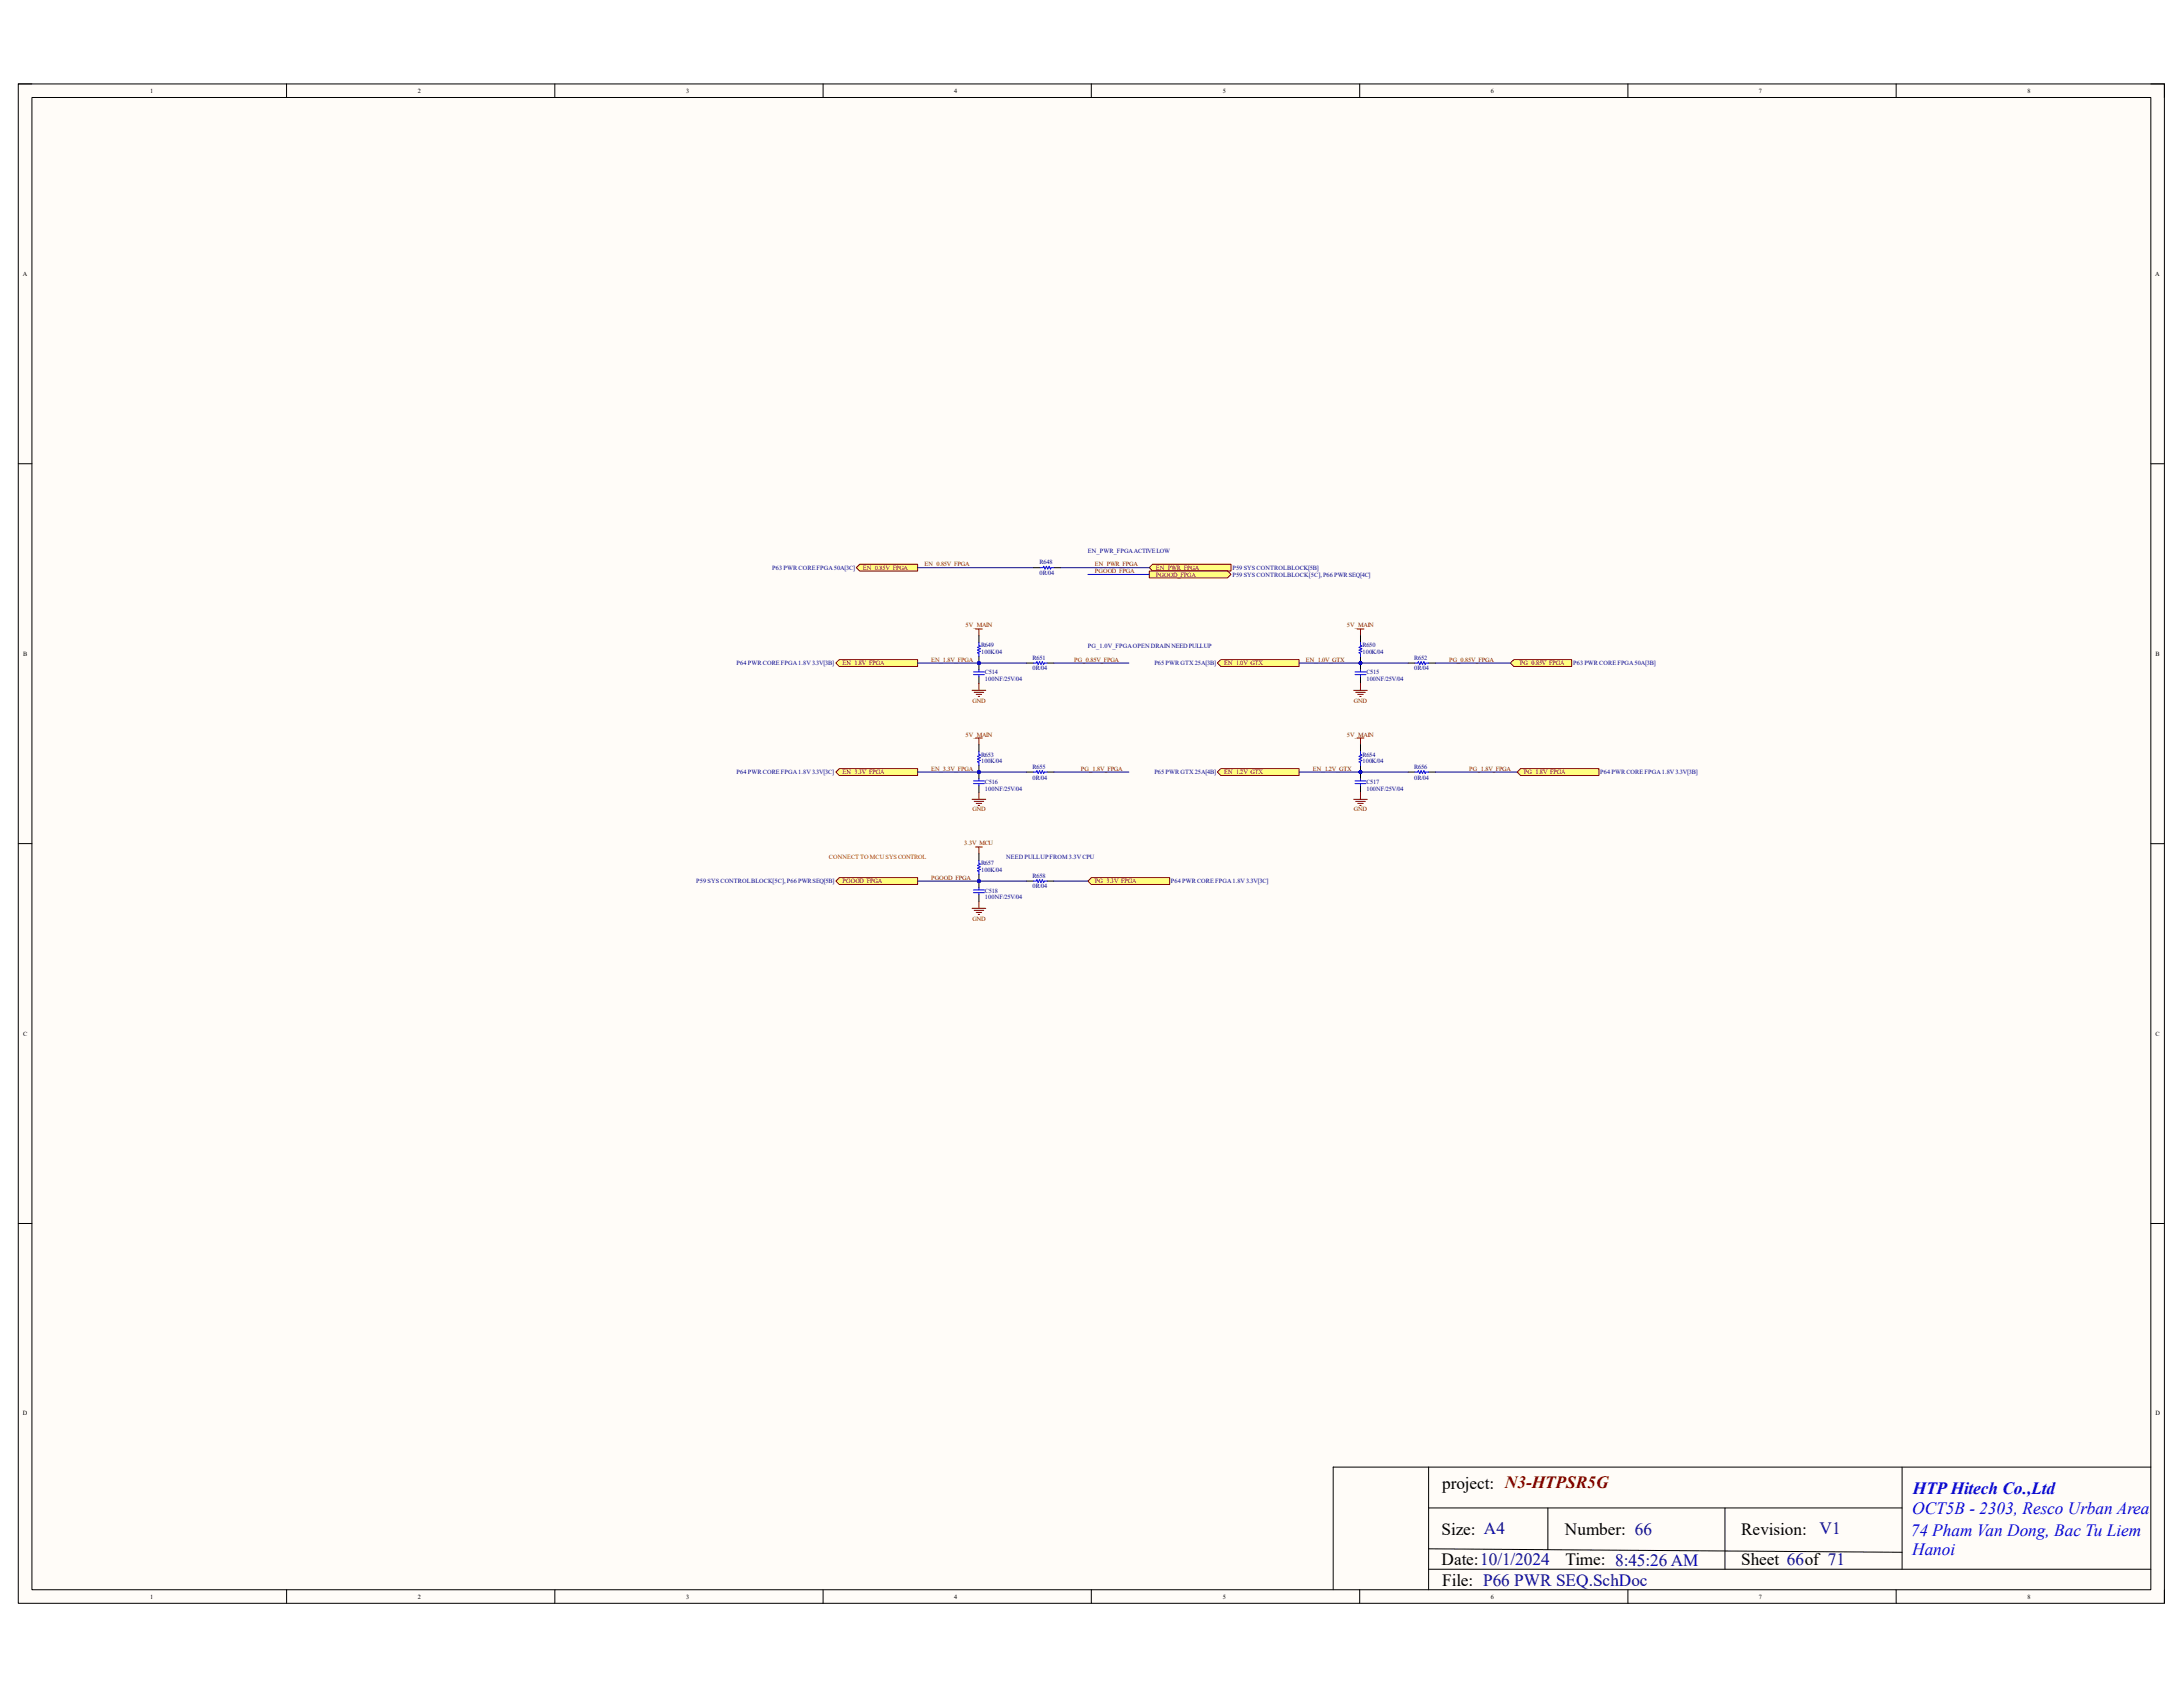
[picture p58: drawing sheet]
<svg xmlns="http://www.w3.org/2000/svg" width="279mm" height="216mm" viewBox="0 0 279 216" stroke-linecap="round" stroke-linejoin="round" font-family="sans-serif">
<defs><g id="words">
<g font-size="2.2">
<text x="184.6" y="190.6">project: N3-HTPSR5G</text>
<text x="184.5" y="196.4">Size: A4</text>
<text x="200.3" y="196.4">Number: 66</text>
<text x="222.8" y="196.4">Revision:</text>
<text x="184.5" y="200.3">Date:10/1/2024</text>
<text x="184.6" y="202.9">File: P66 PWR SEQ.SchDoc</text>
<text x="200.4" y="200.3">Time: 8:45:26 AM</text>
<text x="222.8" y="200.3">Sheet 66of 71</text>
</g>
<g font-size="2.2" fill="#00f">
<text x="244.8" y="191.2">HTP Hitech Co.,Ltd</text>
<text x="244.6" y="196.5">74 Pham Van Dong, Bac Tu Liem</text>
<text x="244.7" y="193.8">OCT5B - 2303, Resco Urban Area</text>
<text x="244.7" y="199.1">Hanoi</text>
</g>
<text font-size="2.2" fill="#000080" x="232.9" y="196.3">V1</text>
<g font-size=".8">
<text x="19.2" y="11.9">1</text>
<text x="53.5" y="11.9">2</text>
<text x="87.8" y="11.9">3</text>
<text x="122.1" y="11.9">4</text>
<text x="156.5" y="11.9">5</text>
<text x="190.8" y="11.9">6</text>
<text x="225.1" y="11.9">7</text>
<text x="259.5" y="11.9">8</text>
<text x="2.9" y="35.3">A</text>
<text x="275.8" y="35.3">A</text>
<text x="3" y="83.9">B</text>
<text x="275.9" y="83.9">B</text>
<text x="3" y="132.5">C</text>
<text x="275.9" y="132.5">C</text>
<text x="2.9" y="181.1">D</text>
<text x="275.9" y="181.1">D</text>
<text x="19.2" y="204.6">1</text>
<text x="53.5" y="204.6">2</text>
<text x="87.8" y="204.6">3</text>
<text x="122.1" y="204.6">4</text>
<text x="156.5" y="204.6">5</text>
<text x="190.8" y="204.6">6</text>
<text x="225.1" y="204.6">7</text>
<text x="259.5" y="204.6">8</text>
</g>
<g font-size=".8" fill="#000080">
<text x="139.2" y="70.7">EN_PWR_FPGA ACTIVE LOW</text>
<text x="98.8" y="72.9">P63 PWR CORE FPGA 50A[3C]</text>
<text x="133.1" y="73.6">0R/04</text>
<text x="133.1" y="72.2">R648</text>
<text x="157.7" y="72.9">P59 SYS CONTROL BLOCK[5B]</text>
<text x="157.7" y="73.8">P59 SYS CONTROL BLOCK[5C], P66 PWR SEQ[4C]</text>
<text x="125.6" y="83.7">100K/04</text>
<text x="125.6" y="82.8">R649</text>
<text x="139.2" y="82.9">PG_1.0V_FPGA OPEN DRAIN NEED PULL UP</text>
<text x="174.4" y="83.7">100K/04</text>
<text x="174.4" y="82.8">R650</text>
<text x="94.3" y="85.1">P64 PWR CORE FPGA 1.8V 3.3V[3B]</text>
<text x="126.1" y="87.2">100NF/25V/04</text>
<text x="126.1" y="86.3">C514</text>
<text x="132.2" y="85.8">0R/04</text>
<text x="132.2" y="84.4">R651</text>
<text x="147.7" y="85.1">P65 PWR GTX 25A[3B]</text>
<text x="174.9" y="87.2">100NF/25V/04</text>
<text x="174.9" y="86.3">C515</text>
<text x="181" y="85.8">0R/04</text>
<text x="181" y="84.4">R652</text>
<text x="201.3" y="85.1">P63 PWR CORE FPGA 50A[3B]</text>
<text x="94.3" y="99.1">P64 PWR CORE FPGA 1.8V 3.3V[3C]</text>
<text x="125.6" y="97.7">100K/04</text>
<text x="125.6" y="96.8">R653</text>
<text x="126.1" y="101.2">100NF/25V/04</text>
<text x="126.1" y="100.3">C516</text>
<text x="132.2" y="99.8">0R/04</text>
<text x="132.2" y="98.4">R655</text>
<text x="147.7" y="99.1">P65 PWR GTX 25A[4B]</text>
<text x="174.4" y="97.7">100K/04</text>
<text x="174.4" y="96.8">R654</text>
<text x="174.9" y="101.2">100NF/25V/04</text>
<text x="174.9" y="100.3">C517</text>
<text x="181" y="99.8">0R/04</text>
<text x="181" y="98.4">R656</text>
<text x="204.8" y="99.1">P64 PWR CORE FPGA 1.8V 3.3V[3B]</text>
<text x="89.1" y="113">P59 SYS CONTROL BLOCK[5C], P66 PWR SEQ[5B]</text>
<text x="125.6" y="111.6">100K/04</text>
<text x="125.6" y="110.7">R657</text>
<text x="128.8" y="110">NEED PULL UP FROM 3.3V CPU</text>
<text x="132.2" y="113.7">0R/04</text>
<text x="132.2" y="112.3">R658</text>
<text x="149.9" y="113">P64 PWR CORE FPGA 1.8V 3.3V[3C]</text>
<text x="126.1" y="115.1">100NF/25V/04</text>
<text x="126.1" y="114.3">C518</text>
</g>
<g font-size=".8" fill="#800000">
<text x="110.4" y="72.9">EN_0.85V_FPGA</text>
<text x="118.3" y="72.5">EN_0.85V_FPGA</text>
<text x="140.1" y="72.5">EN_PWR_FPGA</text>
<text x="140.1" y="73.3">PGOOD_FPGA</text>
<text x="148" y="72.9">EN_PWR_FPGA</text>
<text x="148" y="73.8">PGOOD_FPGA</text>
<text x="123.6" y="80.3">5V_MAIN</text>
<text x="172.4" y="80.3">5V_MAIN</text>
<text x="107.8" y="85.1">EN_1.8V_FPGA</text>
<text x="119.2" y="84.7">EN_1.8V_FPGA</text>
<text x="124.5" y="89.9">GND</text>
<text x="137.5" y="84.7">PG_0.85V_FPGA</text>
<text x="156.7" y="85.1">EN_1.0V_GTX</text>
<text x="167.1" y="84.7">EN_1.0V_GTX</text>
<text x="173.3" y="89.9">GND</text>
<text x="185.5" y="84.7">PG_0.85V_FPGA</text>
<text x="194.5" y="85.1">PG_0.85V_FPGA</text>
<text x="123.6" y="94.3">5V_MAIN</text>
<text x="172.4" y="94.3">5V_MAIN</text>
<text x="107.8" y="99.1">EN_3.3V_FPGA</text>
<text x="119.2" y="98.6">EN_3.3V_FPGA</text>
<text x="138.3" y="98.6">PG_1.8V_FPGA</text>
<text x="156.7" y="99.1">EN_1.2V_GTX</text>
<text x="168" y="98.6">EN_1.2V_GTX</text>
<text x="188" y="98.6">PG_1.8V_FPGA</text>
<text x="195" y="99.1">PG_1.8V_FPGA</text>
<text x="124.5" y="103.8">GND</text>
<text x="173.3" y="103.8">GND</text>
<text x="107.8" y="113">PGOOD_FPGA</text>
<text x="119.2" y="112.6">PGOOD_FPGA</text>
<text x="123.4" y="108.2">3.3V_MCU</text>
<text x="140.1" y="113">PG_3.3V_FPGA</text>
<text x="124.5" y="117.8">GND</text>
</g>
<text font-size=".8" fill="#f00" x="106.1" y="110">CONNECT TO MCU SYS CONTROL</text>
</g></defs>
<path d="M2.3 10.7h274.7v194.5h-274.7z" fill-rule="evenodd" fill="#fffcf8"/>
<path d="M2.3 10.7h274.7v194.5h-274.7z" fill="none" stroke="#000" stroke-width=".13"/>
<path d="M4.1 12.5h271.2v191h-271.2z" fill-rule="evenodd" fill="#fffcf8"/>
<g fill="none" stroke="#000" stroke-width=".13">
<path d="M2.3 10.7h1.8M4.1 12.5h271.2v191h-271.2zM36.7 10.7v1.8M71 10.7v1.8M105.3 10.7v1.8M139.7 10.7v1.8M174 10.7v1.8M208.4 10.7v1.8M242.7 10.7v1.8M275.3 10.7h1.7v1.8M2.3 59.3h1.8M275.3 59.4h1.7"/>
<path d="M2.3 108h1.8M275.3 108h1.7M2.3 156.6h1.8M275.3 156.6h1.7M182.8 187.8v15.7M182.8 193h60.6M182.8 198.2l60.6 .5M198.1 193v5.3M220.8 193v7.8M243.4 187.8v13M275.3 187.8h-104.7v15.7M36.7 203.5v1.7"/>
<path d="M71 203.5v1.7M105.3 203.5v1.7M139.7 203.5v1.7M174 203.5v1.7M182.8 200.8h92.5M208.4 203.5v1.7M242.7 203.5v1.7M277 203.5v1.7"/>
</g>
<path d="M107.4 84.4h10v.9h-10l-.4-.4z" fill-rule="evenodd" fill="#ffff80"/>
<path d="M107.4 84.4h10v.9h-10l-.4-.4z" fill="none" stroke="#800000" stroke-width=".13"/>
<path d="M107 98.8l.4-.4h10v.8h-10z" fill-rule="evenodd" fill="#ffff80"/>
<path d="M107 98.8l.4-.4h10v.8h-10z" fill="none" stroke="#800000" stroke-width=".13"/>
<circle cx="125.3" cy="84.9" r=".17" fill="#000080"/>
<circle cx="125.3" cy="84.9" r=".17" fill="none" stroke="#000080" stroke-width=".13"/>
<path d="M125.3 84.9v.8M125.3 86.6v.9" fill="none" stroke="#000" stroke-width=".13"/>
<circle cx="125.3" cy="84.9" r=".17" fill="#000080"/>
<circle cx="125.3" cy="84.9" r=".17" fill="none" stroke="#000080" stroke-width=".13"/>
<path d="M124.6 86h1.4M124.6 86.3h1.4M125.3 85.7v.3M125.3 86.3v.3" fill="none" stroke="#00f" stroke-width=".13"/>
<path d="M124.4 88.3h1.8M124.7 88.6h1.2M124.9 80.5h.8M124.9 88.9h.7M125.2 89.1h.2M125.3 80.5v.9M125.3 87.5v.8" fill="none" stroke="#800000" stroke-width=".13"/>
<circle cx="125.3" cy="98.8" r=".17" fill="#000080"/>
<circle cx="125.3" cy="98.8" r=".17" fill="none" stroke="#000080" stroke-width=".13"/>
<path d="M125.3 98.8v.9M125.3 100.6v.8" fill="none" stroke="#000" stroke-width=".13"/>
<circle cx="125.3" cy="98.8" r=".17" fill="#000080"/>
<circle cx="125.3" cy="98.8" r=".17" fill="none" stroke="#000080" stroke-width=".13"/>
<path d="M124.6 99.9h1.4M125.3 99.7v.2M132.3 84.9h.3l.1-.2 .2 .3 .2-.3 .1 .3 .2-.3 .2 .3 .1-.1h.3M132.3 98.8h.3l.1-.2 .2 .4 .2-.4 .1 .4 .2-.4 .2 .4 .1-.2h.3M124.6 100.3h1.4M125.3 100.3v.3" fill="none" stroke="#00f" stroke-width=".13"/>
<path d="M124.9 94.4h.8M125.3 94.4v.9M124.4 102.3h1.8M124.7 102.6h1.2M124.9 102.8h.7M125.2 103.1h.2M125.3 101.4v.9" fill="none" stroke="#800000" stroke-width=".13"/>
<path d="M131.4 84.9h.9M131.4 98.8h.9M134 84.9h.9M134 98.8h.9" fill="none" stroke="#000" stroke-width=".13"/>
<path d="M107.4 112.3h10v.9h-10l-.4-.4z" fill-rule="evenodd" fill="#ffff80"/>
<path d="M107.4 112.3h10v.9h-10l-.4-.4z" fill="none" stroke="#800000" stroke-width=".13"/>
<circle cx="125.3" cy="112.8" r=".17" fill="#000080"/>
<circle cx="125.3" cy="112.8" r=".17" fill="none" stroke="#000080" stroke-width=".13"/>
<path d="M125.3 112.8v.8M125.3 114.5v.9" fill="none" stroke="#000" stroke-width=".13"/>
<circle cx="125.3" cy="112.8" r=".17" fill="#000080"/>
<circle cx="125.3" cy="112.8" r=".17" fill="none" stroke="#000080" stroke-width=".13"/>
<path d="M124.6 113.9h1.4M124.6 114.2h1.4M125.3 113.6v.3M125.3 114.2v.3" fill="none" stroke="#00f" stroke-width=".13"/>
<path d="M124.4 116.2h1.8M124.7 116.5h1.2M124.9 108.4h.8M124.9 116.8h.7M125.2 117h.2M125.3 108.4v.9M125.3 115.4v.8" fill="none" stroke="#800000" stroke-width=".13"/>
<circle cx="125.3" cy="112.8" r=".17" fill="#000080"/>
<circle cx="125.3" cy="112.8" r=".17" fill="none" stroke="#000080" stroke-width=".13"/>
<path d="M125.3 109.3v.8M125.3 111.9v.9" fill="none" stroke="#000" stroke-width=".13"/>
<circle cx="125.3" cy="112.8" r=".17" fill="#000080"/>
<circle cx="125.3" cy="112.8" r=".17" fill="none" stroke="#000080" stroke-width=".13"/>
<path d="M125.3 110.1v.4l.2 .1-.4 .2 .4 .1-.4 .2 .4 .2-.4 .2h.2v.4M132.3 112.8h.3l.1-.2 .2 .3 .2-.3 .1 .3 .2-.3 .2 .3 .1-.1h.3" fill="none" stroke="#00f" stroke-width=".13"/>
<path d="M131.4 112.8h.9M134 112.8h.9" fill="none" stroke="#000" stroke-width=".13"/>
<path d="M156.2 84.4h10.1v.9h-10.1l-.4-.4z" fill-rule="evenodd" fill="#ffff80"/>
<path d="M156.2 84.4h10.1v.9h-10.1l-.4-.4z" fill="none" stroke="#800000" stroke-width=".13"/>
<circle cx="174.1" cy="84.9" r=".17" fill="#000080"/>
<circle cx="174.1" cy="84.9" r=".17" fill="none" stroke="#000080" stroke-width=".13"/>
<path d="M174.1 84.9v.8M174.1 86.6v.9" fill="none" stroke="#000" stroke-width=".13"/>
<circle cx="174.1" cy="84.9" r=".17" fill="#000080"/>
<circle cx="174.1" cy="84.9" r=".17" fill="none" stroke="#000080" stroke-width=".13"/>
<path d="M173.4 86h1.4M173.4 86.3h1.4M174.1 85.7v.3M174.1 86.3v.3" fill="none" stroke="#00f" stroke-width=".13"/>
<path d="M173.3 88.3h1.7M173.5 88.6h1.2M173.7 80.5h.9M173.8 88.9h.7M174 89.1h.2M174.1 80.5v.9M174.1 87.5v.8" fill="none" stroke="#800000" stroke-width=".13"/>
<circle cx="174.1" cy="84.9" r=".17" fill="#000080"/>
<circle cx="174.1" cy="84.9" r=".17" fill="none" stroke="#000080" stroke-width=".13"/>
<path d="M174.1 81.4v.8M174.1 84v.9" fill="none" stroke="#000" stroke-width=".13"/>
<circle cx="174.1" cy="84.9" r=".17" fill="#000080"/>
<circle cx="174.1" cy="84.9" r=".17" fill="none" stroke="#000080" stroke-width=".13"/>
<path d="M174.1 82.2v.4l.2 .1-.4 .2 .4 .1-.4 .2 .4 .2-.4 .1 .2 .1v.4M181.1 84.9h.4v-.2l.2 .3 .2-.3 .2 .3 .1-.3 .2 .3 .1-.1h.3" fill="none" stroke="#00f" stroke-width=".13"/>
<path d="M180.2 84.9h.9M182.8 84.9h.9" fill="none" stroke="#000" stroke-width=".13"/>
<circle cx="174.1" cy="98.8" r=".17" fill="#000080"/>
<circle cx="174.1" cy="98.8" r=".17" fill="none" stroke="#000080" stroke-width=".13"/>
<path d="M174.1 98.8v.9M174.1 100.6v.8" fill="none" stroke="#000" stroke-width=".13"/>
<circle cx="174.1" cy="98.8" r=".17" fill="#000080"/>
<circle cx="174.1" cy="98.8" r=".17" fill="none" stroke="#000080" stroke-width=".13"/>
<path d="M173.4 99.9h1.4M174.1 99.7v.2M173.4 100.3h1.4M174.1 100.3v.3" fill="none" stroke="#00f" stroke-width=".13"/>
<path d="M173.7 94.4h.9M174.1 94.4v.9M173.3 102.3h1.7M173.5 102.6h1.2M173.8 102.8h.7M174 103.1h.2M174.1 101.4v.9" fill="none" stroke="#800000" stroke-width=".13"/>
<circle cx="174.1" cy="98.8" r=".17" fill="#000080"/>
<circle cx="174.1" cy="98.8" r=".17" fill="none" stroke="#000080" stroke-width=".13"/>
<path d="M174.1 95.3v.9M174.1 97.9v.9" fill="none" stroke="#000" stroke-width=".13"/>
<circle cx="174.1" cy="98.8" r=".17" fill="#000080"/>
<circle cx="174.1" cy="98.8" r=".17" fill="none" stroke="#000080" stroke-width=".13"/>
<path d="M174.1 96.2v.3l.2 .1-.4 .2 .4 .2-.4 .2 .4 .1-.4 .2 .2 .1v.3M181.1 98.8h.4v-.2l.2 .4 .2-.4 .2 .4 .1-.4 .2 .4 .1-.2h.3" fill="none" stroke="#00f" stroke-width=".13"/>
<path d="M180.2 98.8h.9M182.8 98.8h.9" fill="none" stroke="#000" stroke-width=".13"/>
<path d="M156.2 98.4h10.1v.8h-10.1l-.4-.4z" fill-rule="evenodd" fill="#ffff80"/>
<path d="M156.2 98.4h10.1v.8h-10.1l-.4-.4z" fill="none" stroke="#800000" stroke-width=".13"/>
<path d="M147.5 72.2h10.1v.9h-10.1l-.4-.5z" fill-rule="evenodd" fill="#ffff80"/>
<path d="M147.5 72.2h10.1v.9h-10.1l-.4-.5z" fill="none" stroke="#800000" stroke-width=".13"/>
<path d="M147.1 73.1h10l.5 .4-.5 .5h-10z" fill-rule="evenodd" fill="#ffff80"/>
<path d="M147.1 73.1h10l.5 .4-.5 .5h-10z" fill="none" stroke="#800000" stroke-width=".13"/>
<path d="M132.3 72.6h.8M134.9 72.6h.9" fill="none" stroke="#000" stroke-width=".13"/>
<path d="M133.1 72.6h.4l.1-.1 .2 .3 .1-.3 .2 .3 .2-.3 .1 .3 .1-.2h.4" fill="none" stroke="#00f" stroke-width=".13"/>
<circle cx="125.3" cy="84.9" r=".17" fill="#000080"/>
<circle cx="125.3" cy="84.9" r=".17" fill="none" stroke="#000080" stroke-width=".13"/>
<path d="M125.3 84v.9" fill="none" stroke="#000" stroke-width=".13"/>
<circle cx="125.3" cy="84.9" r=".17" fill="#000080"/>
<circle cx="125.3" cy="84.9" r=".17" fill="none" stroke="#000080" stroke-width=".13"/>
<path d="M125.3 81.4v.8" fill="none" stroke="#000" stroke-width=".13"/>
<path d="M125.3 82.2v.4l.2 .1-.4 .2 .4 .1-.4 .2 .4 .2-.4 .1 .2 .1v.4" fill="none" stroke="#00f" stroke-width=".13"/>
<circle cx="125.3" cy="98.8" r=".17" fill="#000080"/>
<circle cx="125.3" cy="98.8" r=".17" fill="none" stroke="#000080" stroke-width=".13"/>
<path d="M125.3 97.9v.9" fill="none" stroke="#000" stroke-width=".13"/>
<circle cx="125.3" cy="98.8" r=".17" fill="#000080"/>
<circle cx="125.3" cy="98.8" r=".17" fill="none" stroke="#000080" stroke-width=".13"/>
<path d="M125.3 95.3v.9" fill="none" stroke="#000" stroke-width=".13"/>
<path d="M125.3 96.2v.3l.2 .1-.4 .2 .4 .2-.4 .1 .4 .2-.4 .2 .2 .1v.3" fill="none" stroke="#00f" stroke-width=".13"/>
<path d="M194.2 98.8l.4-.4h10v.9h-10z" fill-rule="evenodd" fill="#ffff80"/>
<path d="M194.2 98.8l.4-.4h10v.9h-10z" fill="none" stroke="#800000" stroke-width=".13"/>
<path d="M110 72.2h7.4v.9h-7.4l-.4-.5z" fill-rule="evenodd" fill="#ffff80"/>
<path d="M110 72.2h7.4v.9h-7.4l-.4-.5z" fill="none" stroke="#800000" stroke-width=".13"/>
<path d="M193.3 84.9l.4-.5h7.5v.9h-7.5z" fill-rule="evenodd" fill="#ffff80"/>
<path d="M193.3 84.9l.4-.5h7.5v.9h-7.5z" fill="none" stroke="#800000" stroke-width=".13"/>
<path d="M139.7 112.3h10v.9h-10l-.5-.4z" fill-rule="evenodd" fill="#ffff80"/>
<path d="M139.7 112.3h10v.9h-10l-.5-.4z" fill="none" stroke="#800000" stroke-width=".13"/>
<path d="M117.4 72.6h14.9M117.4 112.8h7.9" fill="none" stroke="#000080" stroke-width=".13"/>
<circle cx="125.3" cy="112.8" r=".17" fill="#000080"/>
<g fill="none" stroke="#000080" stroke-width=".13">
<path d="M117.4 98.8h7.9"/>
<circle cx="125.3" cy="112.8" r=".17"/>
</g>
<circle cx="125.3" cy="98.8" r=".17" fill="#000080"/>
<g fill="none" stroke="#000080" stroke-width=".13">
<path d="M117.4 84.9h7.9"/>
<circle cx="125.3" cy="98.8" r=".17"/>
</g>
<circle cx="125.3" cy="84.9" r=".17" fill="#000080"/>
<g fill="none" stroke="#000080" stroke-width=".13">
<path d="M125.3 112.8h6.1"/>
<circle cx="125.3" cy="84.9" r=".17"/>
</g>
<circle cx="125.3" cy="112.8" r=".17" fill="#000080"/>
<g fill="none" stroke="#000080" stroke-width=".13">
<path d="M125.3 98.8h6.1"/>
<circle cx="125.3" cy="112.8" r=".17"/>
</g>
<circle cx="125.3" cy="98.8" r=".17" fill="#000080"/>
<g fill="none" stroke="#000080" stroke-width=".13">
<path d="M125.3 84.9h6.1"/>
<circle cx="125.3" cy="98.8" r=".17"/>
</g>
<circle cx="125.3" cy="84.9" r=".17" fill="#000080"/>
<g fill="none" stroke="#000080" stroke-width=".13">
<path d="M135.8 72.6h11.3M139.2 73.5h7.9M134.9 98.8h9.6M134.9 84.9h9.6M166.3 98.8h7.8M134.9 112.8h4.3"/>
<circle cx="125.3" cy="84.9" r=".17"/>
</g>
<circle cx="174.1" cy="98.8" r=".17" fill="#000080"/>
<g fill="none" stroke="#000080" stroke-width=".13">
<path d="M166.3 84.9h7.8"/>
<circle cx="174.1" cy="98.8" r=".17"/>
</g>
<circle cx="174.1" cy="84.9" r=".17" fill="#000080"/>
<g fill="none" stroke="#000080" stroke-width=".13">
<path d="M174.1 98.8h6.1"/>
<circle cx="174.1" cy="84.9" r=".17"/>
</g>
<circle cx="174.1" cy="98.8" r=".17" fill="#000080"/>
<g fill="none" stroke="#000080" stroke-width=".13">
<path d="M174.1 84.9h6.1"/>
<circle cx="174.1" cy="98.8" r=".17"/>
</g>
<circle cx="174.1" cy="84.9" r=".17" fill="#000080"/>
<g fill="none" stroke="#000080" stroke-width=".13">
<path d="M183.7 98.8h10.5M183.7 84.9h9.6"/>
<circle cx="174.1" cy="84.9" r=".17"/>
</g>
<use href="#words"/>
</svg>
